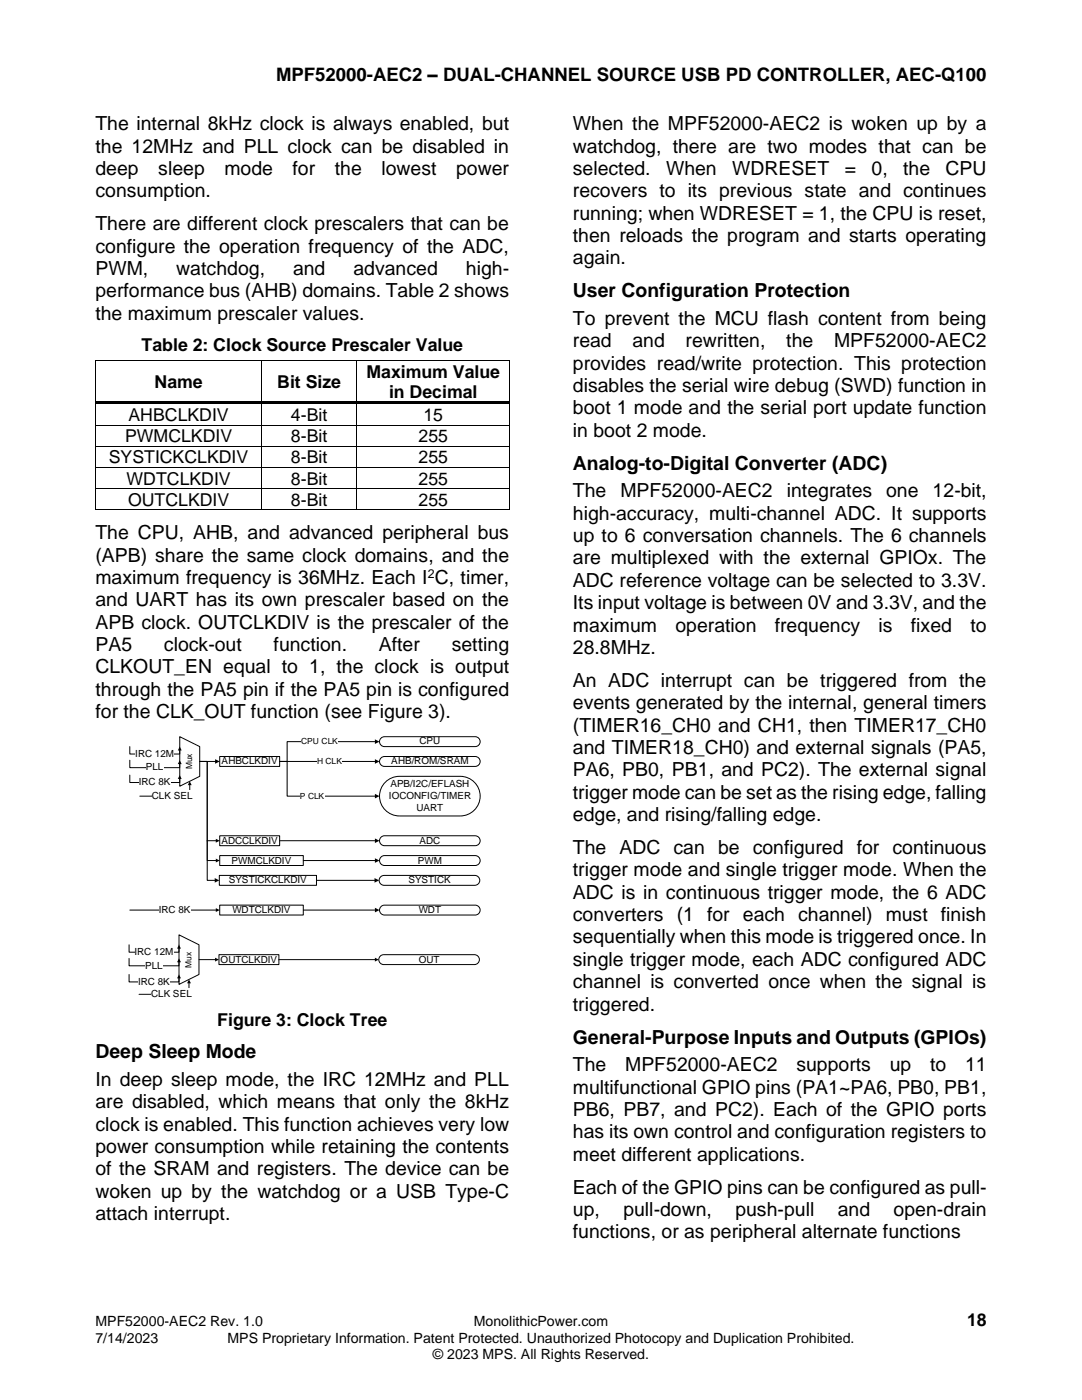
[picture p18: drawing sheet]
<svg xmlns="http://www.w3.org/2000/svg" width="216mm" height="279mm" viewBox="0 0 216 279" stroke-linecap="round" stroke-linejoin="round" font-family="sans-serif">
<defs><g id="words">
<g font-size="3.9">
<text x="19" y="26">The internal 8kHz clock is always enabled, but</text>
<text x="114.3" y="26">When the MPF52000-AEC2 is woken up by a</text>
<text x="19" y="30.4">the 12MHz and PLL clock can be disabled in</text>
<text x="19" y="34.9">deep</text>
<text x="31.6" y="34.9">sleep</text>
<text x="44.8" y="34.9">mode</text>
<text x="58.4" y="34.9">for</text>
<text x="66.8" y="34.9">the</text>
<text x="76.1" y="34.9">lowest</text>
<text x="91" y="34.9">power</text>
<text x="114.3" y="30.4">watchdog, there are two modes that can be</text>
<text x="114.3" y="34.9">selected.</text>
<text x="132.9" y="34.9">When</text>
<text x="146.1" y="34.9">WDRESET</text>
<text x="168.6" y="34.9">=</text>
<text x="173.9" y="34.9">0,</text>
<text x="180.2" y="34.9">the</text>
<text x="188.7" y="34.9">CPU</text>
<text x="19" y="39.4">consumption.</text>
<text x="114.3" y="39.4">recovers to its previous state and continues</text>
<text x="19" y="46">There are different clock prescalers that can be</text>
<text x="114.3" y="43.8">running; when WDRESET = 1, the CPU is reset,</text>
<text x="19" y="50.4">configure the operation frequency of the ADC,</text>
<text x="114.3" y="48.3">then reloads the program and starts operating</text>
<text x="114.3" y="52.8">again.</text>
<text x="19" y="54.9">PWM,</text>
<text x="19" y="59.3">performance bus (AHB) domains. Table 2 shows</text>
<text x="35.2" y="54.9">watchdog,</text>
<text x="58.5" y="54.9">and</text>
<text x="70.5" y="54.9">advanced</text>
<text x="93" y="54.9">high-</text>
<text x="114.3" y="59.4">User Configuration Protection</text>
<text x="19" y="63.8">the maximum prescaler values.</text>
<text x="114.3" y="64.9">To prevent the MCU flash content from being</text>
<text x="114.3" y="69.3">read</text>
<text x="126.2" y="69.3">and</text>
<text x="136.8" y="69.3">rewritten,</text>
<text x="156.9" y="69.3">the</text>
<text x="166.4" y="69.3">MPF52000-AEC2</text>
<text x="114.3" y="73.8">provides read/write protection. This protection</text>
<text x="114.3" y="78.3">disables the serial wire debug (SWD) function in</text>
<text x="114.3" y="82.7">boot 1 mode and the serial port update function</text>
<text x="114.3" y="87.2">in boot 2 mode.</text>
<text x="114.3" y="93.8">Analog-to-Digital Converter (ADC)</text>
<text x="114.3" y="99.3">The</text>
<text x="123.8" y="99.3">MPF52000-AEC2</text>
<text x="157" y="99.3">integrates</text>
<text x="176.8" y="99.3">one</text>
<text x="186.1" y="99.3">12-bit,</text>
<text x="19" y="107.6">The CPU, AHB, and advanced peripheral bus</text>
<text x="114.3" y="103.7">high-accuracy, multi-channel ADC. It supports</text>
<text x="19" y="112.1">(APB) share the same clock domains, and the</text>
<text x="114.3" y="108.2">up to 6 conversation channels. The 6 channels</text>
<text x="114.3" y="112.7">are multiplexed with the external GPIOx. The</text>
<text x="19" y="116.5">maximum frequency is 36MHz. Each I C, timer,</text>
<text x="114.3" y="117.1">ADC reference voltage can be selected to 3.3V.</text>
<text x="19" y="121">and UART has its own prescaler based on the</text>
<text x="19" y="125.4">APB clock. OUTCLKDIV is the prescaler of the</text>
<text x="114.3" y="121.6">Its input voltage is between 0V and 3.3V, and the</text>
<text x="19" y="129.9">PA5</text>
<text x="32.7" y="129.9">clock-out</text>
<text x="54.6" y="129.9">function.</text>
<text x="75.6" y="129.9">After</text>
<text x="90.1" y="129.9">setting</text>
<text x="114.3" y="126.1">maximum</text>
<text x="114.3" y="130.5">28.8MHz.</text>
<text x="134.8" y="126.1">operation</text>
<text x="154.6" y="126.1">frequency</text>
<text x="175.3" y="126.1">is</text>
<text x="181.8" y="126.1">fixed</text>
<text x="193.7" y="126.1">to</text>
<text x="19" y="134.4">CLKOUT_EN equal to 1, the clock is output</text>
<text x="114.3" y="137.1">An ADC interrupt can be triggered from the</text>
<text x="19" y="138.8">through the PA5 pin if the PA5 pin is configured</text>
<text x="19" y="143.3">for the CLK_OUT function (see Figure 3).</text>
<text x="114.3" y="141.5">events generated by the internal, general timers</text>
<text x="114.3" y="146">(TIMER16_CH0 and CH1, then TIMER17_CH0</text>
<text x="114.3" y="150.5">and TIMER18_CH0) and external signals (PA5,</text>
<text x="114.3" y="155">PA6, PB0, PB1, and PC2). The external signal</text>
<text x="114.3" y="159.4">trigger mode can be set as the rising edge, falling</text>
<text x="114.3" y="163.9">edge, and rising/falling edge.</text>
<text x="114.3" y="170.4">The ADC can be configured for continuous</text>
<text x="114.3" y="174.9">trigger mode and single trigger mode. When the</text>
<text x="114.3" y="179.4">ADC is in continuous trigger mode, the 6 ADC</text>
<text x="114.3" y="183.8">converters (1 for each channel) must finish</text>
<text x="114.3" y="188.3">sequentially when this mode is triggered once. In</text>
<text x="114.3" y="192.8">single trigger mode, each ADC configured ADC</text>
<text x="114.3" y="197.2">channel is converted once when the signal is</text>
<text x="114.3" y="201.7">triggered.</text>
<text x="114.3" y="208.3">General-Purpose Inputs and Outputs (GPIOs)</text>
<text x="19" y="211.2">Deep Sleep Mode</text>
<text x="114.3" y="213.8">The</text>
<text x="124.7" y="213.8">MPF52000-AEC2</text>
<text x="158.9" y="213.8">supports</text>
<text x="177.5" y="213.8">up</text>
<text x="185.6" y="213.8">to</text>
<text x="192.6" y="213.8">11</text>
<text x="19" y="216.7">In deep sleep mode, the IRC 12MHz and PLL</text>
<text x="19" y="221.2">are disabled, which means that only the 8kHz</text>
<text x="114.3" y="218.2">multifunctional GPIO pins (PA1~PA6, PB0, PB1,</text>
<text x="19" y="225.6">clock is enabled. This function achieves very low</text>
<text x="114.3" y="222.7">PB6, PB7, and PC2). Each of the GPIO ports</text>
<text x="114.3" y="227.2">has its own control and configuration registers to</text>
<text x="19" y="230.1">power consumption while retaining the contents</text>
<text x="114.3" y="231.6">meet different applications.</text>
<text x="19" y="234.5">of the SRAM and registers. The device can be</text>
<text x="19" y="239">woken up by the watchdog or a USB Type-C</text>
<text x="114.3" y="238.2">Each of the GPIO pins can be configured as pull-</text>
<text x="19" y="243.5">attach interrupt.</text>
<text x="114.3" y="242.7">up,</text>
<text x="124.4" y="242.7">pull-down,</text>
<text x="146.7" y="242.7">push-pull</text>
<text x="167.2" y="242.7">and</text>
<text x="178.3" y="242.7">open-drain</text>
<text x="114.3" y="247.1">functions, or as peripheral alternate functions</text>
</g>
<text font-size="3.7" x="55.1" y="16.2">MPF52000-AEC2 – DUAL-CHANNEL SOURCE USB PD CONTROLLER, AEC-Q100</text>
<g font-size="3.5">
<text x="28.3" y="70.1">Table 2: Clock Source Prescaler Value</text>
<text x="30.8" y="77.4">Name</text>
<text x="55.3" y="77.4">Bit Size</text>
<text x="73.1" y="75.4">Maximum Value</text>
<text x="25.6" y="84">AHBCLKDIV</text>
<text x="58" y="84">4-Bit</text>
<text x="77.6" y="79.4">in Decimal</text>
<text x="84.5" y="84">15</text>
<text x="25" y="88.2">PWMCLKDIV</text>
<text x="58" y="88.2">8-Bit</text>
<text x="83.5" y="88.2">255</text>
<text x="21.7" y="92.5">SYSTICKCLKDIV</text>
<text x="58" y="92.5">8-Bit</text>
<text x="83.5" y="92.5">255</text>
<text x="25.3" y="96.7">WDTCLKDIV</text>
<text x="25.5" y="100.9">OUTCLKDIV</text>
<text x="58" y="96.7">8-Bit</text>
<text x="58" y="100.9">8-Bit</text>
<text x="83.5" y="96.7">255</text>
<text x="83.5" y="100.9">255</text>
<text x="43.4" y="204.7">Figure 3: Clock Tree</text>
<text x="193" y="264.6">18</text>
</g>
<g font-size="2.8">
<text x="19" y="264.6">MPF52000-AEC2 Rev. 1.0</text>
<text x="19" y="267.9">7/14/2023</text>
<text x="45.4" y="267.9">MPS Proprietary Information. Patent Protected. Unauthorized Photocopy and Duplication Prohibited.</text>
<text x="94.6" y="264.6">MonolithicPower.com</text>
<text x="86.4" y="271.2">© 2023 MPS. All Rights Reserved.</text>
</g>
<text font-size="2.5" x="85.4" y="115.3">2</text>
<g font-size="2">
<text x="83.7" y="148.6">CPU</text>
<text x="27" y="151">IRC 12M</text>
<text x="29.1" y="153.8">PLL</text>
<text x="44.2" y="152.5">AHBCLKDIV</text>
<text x="78.1" y="152.5">AHB/ROM/SRAM</text>
<text x="27.7" y="156.7">IRC 8K</text>
<text x="30.3" y="159.5">CLK SEL</text>
<text x="77.6" y="159.5">IOCONFIG/TIMER</text>
<text x="77.9" y="157.1">APB/I2C/EFLASH</text>
<text x="83.1" y="161.8">UART</text>
<text x="44.2" y="168.4">ADCCLKDIV</text>
<text x="46.2" y="172.3">PWMCLKDIV</text>
<text x="83.4" y="172.3">PWM</text>
<text x="83.7" y="168.4">ADC</text>
<text x="45.7" y="176.3">SYSTICKCLKDIV</text>
<text x="81.5" y="176.3">SYSTICK</text>
<text x="31.7" y="182.2">IRC 8K</text>
<text x="46.4" y="182.2">WDTCLKDIV</text>
<text x="83.6" y="182.2">WDT</text>
<text x="26.8" y="190.6">IRC 12M</text>
<text x="27.5" y="196.6">IRC 8K</text>
<text x="29" y="193.4">PLL</text>
<text x="44" y="192.1">OUTCLKDIV</text>
<text x="83.6" y="192.1">OUT</text>
<text x="30.2" y="199.1">CLK SEL</text>
</g>
<g font-size="1.7">
<text x="60.1" y="148.5">CPU CLK</text>
<text x="38.4" y="153.5" transform="rotate(-90 38.4 153.5)">Mux</text>
<text x="63.3" y="152.4">H CLK</text>
<text x="59.8" y="159.4">P CLK</text>
<text x="38.2" y="193.1" transform="rotate(-90 38.2 193.1)">Mux</text>
</g>
</g></defs>
<g fill="#000">
<path d="M19 71.9h.2v.1h-.2z" fill-rule="evenodd"/>
<path d="M19 71.9h.2v.1h-.2z" fill-rule="evenodd"/>
<path d="M52.1 71.9h.1v.1h-.1z" fill-rule="evenodd"/>
<path d="M71.1 71.9h.2v.1h-.2z" fill-rule="evenodd"/>
<path d="M101.6 71.9h.2v.1h-.2z" fill-rule="evenodd"/>
<path d="M101.6 71.9h.2v.1h-.2z" fill-rule="evenodd"/>
<path d="M19 80.1h.2v.6h-.2z" fill-rule="evenodd"/>
<path d="M19 84.7h.2v.2h-.2z" fill-rule="evenodd"/>
<path d="M19 89h.2v.1h-.2z" fill-rule="evenodd"/>
<path d="M19 93.2h.2v.2h-.2z" fill-rule="evenodd"/>
<path d="M19 97.4h.2v.2h-.2z" fill-rule="evenodd"/>
<path d="M19.2 80.1h32.9v.6h-32.9z" fill-rule="evenodd"/>
<path d="M52.1 80.1h.5v.6h-.5z" fill-rule="evenodd"/>
<path d="M52.1 84.7h.1v.2h-.1z" fill-rule="evenodd"/>
<path d="M52.1 89h.1v.1h-.1z" fill-rule="evenodd"/>
<path d="M52.1 93.2h.1v.2h-.1z" fill-rule="evenodd"/>
<path d="M52.1 97.4h.1v.2h-.1z" fill-rule="evenodd"/>
<path d="M52.6 80.1h18.5v.6h-18.5z" fill-rule="evenodd"/>
<path d="M71.1 80.1h.6v.6h-.6z" fill-rule="evenodd"/>
<path d="M71.1 84.7h.2v.2h-.2z" fill-rule="evenodd"/>
<path d="M71.1 89h.2v.1h-.2z" fill-rule="evenodd"/>
<path d="M71.1 93.2h.2v.2h-.2z" fill-rule="evenodd"/>
<path d="M71.1 97.4h.2v.2h-.2z" fill-rule="evenodd"/>
<path d="M71.7 80.1h29.9v.6h-29.9z" fill-rule="evenodd"/>
<path d="M101.6 80.1h.2v.6h-.2z" fill-rule="evenodd"/>
<path d="M101.6 84.7h.2v.2h-.2z" fill-rule="evenodd"/>
<path d="M101.6 89h.2v.1h-.2z" fill-rule="evenodd"/>
<path d="M101.6 93.2h.2v.2h-.2z" fill-rule="evenodd"/>
<path d="M101.6 97.4h.2v.2h-.2z" fill-rule="evenodd"/>
<path d="M19 101.7h.2v.1h-.2z" fill-rule="evenodd"/>
<path d="M19 101.7h.2v.1h-.2z" fill-rule="evenodd"/>
<path d="M52.1 101.7h.1v.1h-.1z" fill-rule="evenodd"/>
<path d="M71.1 101.7h.2v.1h-.2z" fill-rule="evenodd"/>
<path d="M101.6 101.7h.2v.1h-.2z" fill-rule="evenodd"/>
<path d="M101.6 101.7h.2v.1h-.2z" fill-rule="evenodd"/>
</g>
<g fill="none" stroke="#000" stroke-width=".2">
<path d="M19.1 72v8.1M19.2 72h32.9M52.2 72v8.1M52.2 72h18.9M71.2 72v8.1M71.3 72h30.3M101.7 72v8.1M19.1 80.7v4M19.1 84.9v4.1M19.1 89.1v4.1M19.1 93.4v4M19.1 97.6v4.1"/>
<path d="M19.2 84.8h32.9M19.2 89.1h32.9M19.2 93.3h32.9M19.2 97.5h32.9M52.2 80.7v4M52.2 84.9v4.1M52.2 89.1v4.1M52.2 93.4v4M52.2 97.6v4.1M52.2 84.8h18.9M52.2 89.1h18.9M52.2 93.3h18.9"/>
<path d="M52.2 97.5h18.9M71.2 80.7v4M71.2 84.9v4.1M71.2 89.1v4.1M71.2 93.4v4M71.2 97.6v4.1M71.3 84.8h30.3M71.3 89.1h30.3M71.3 93.3h30.3M71.3 97.5h30.3M101.7 80.7v4M101.7 84.9v4.1"/>
<path d="M101.7 89.1v4.1M101.7 93.4v4M101.7 97.6v4.1M19.2 101.8h32.9M52.2 101.8h18.9M71.3 101.8h30.3"/>
</g>
<path d="M43.8 151h12v2h-12z" fill-rule="evenodd" fill="#fff"/>
<path d="M43.8 151h12v2h-12z" fill="none" stroke="#000" stroke-width=".2"/>
<path d="M35.9 147l4 2v5.9l-4 2z" fill-rule="evenodd" fill="#fff"/>
<path d="M25.9 149v1.5h10v-.8M35.9 147l4 2v5.9l-4 2z" fill="none" stroke="#000" stroke-width=".2"/>
<path d="M35.9 149l.4 .8h-.8z" fill="#000"/>
<path d="M27 149.3h7.8v2.4h-7.8z" fill-rule="evenodd" fill="#fff"/>
<path d="M25.9 151.7v1.5h10v-.8" fill="none" stroke="#000" stroke-width=".2"/>
<path d="M35.9 151.7l.4 .8h-.8z" fill="#000"/>
<path d="M29.1 152h3.5v2.4h-3.5z" fill-rule="evenodd" fill="#fff"/>
<path d="M25.9 154.7v1.5h10v-.8" fill="none" stroke="#000" stroke-width=".2"/>
<path d="M35.9 154.7l.4 .8h-.8z" fill="#000"/>
<path d="M27.7 155h6.4v2.3h-6.4z" fill-rule="evenodd" fill="#fff"/>
<path d="M37.9 156.6v2.3h-10" fill="none" stroke="#000" stroke-width=".2"/>
<path d="M37.9 155.9l.3 .8h-.7z" fill="#000"/>
<path d="M30.3 157.7h8.1v2.4h-8.1z" fill-rule="evenodd" fill="#fff"/>
<path d="M39.9 152h3.1M55.8 152h19.1" fill="none" stroke="#000" stroke-width=".2"/>
<path d="M42.9 151.5l.9 .5-.9 .4zM74.8 151.5l.9 .5-.9 .4z" fill="#000"/>
<path d="M63.3 151h4.9v2h-4.9z" fill-rule="evenodd" fill="#fff"/>
<path d="M55.8 152h1.5v6.9h17.6" fill="none" stroke="#000" stroke-width=".2"/>
<path d="M74.8 158.4l.9 .5-.9 .4z" fill="#000"/>
<path d="M59.8 157.9h4.9v2h-4.9z" fill-rule="evenodd" fill="#fff"/>
<path d="M74.9 148h-17.6v4h-1.5" fill="none" stroke="#000" stroke-width=".2"/>
<path d="M74.8 147.6l.9 .4-.9 .5z" fill="#000"/>
<g fill="#fff">
<path d="M60.1 147h7.3v2h-7.3z" fill-rule="evenodd"/>
<path d="M76 147.3l.7-.3h18.1a.99 .99 0 0 1 1 1 .99 .99 0 0 1-1 1h-18.1a.99 .99 0 0 1-.9-.6 .99 .99 0 0 1 .2-1.1z" fill-rule="evenodd"/>
</g>
<path d="M76 147.3l.7-.3h18.1a.99 .99 0 0 1 1 1 .99 .99 0 0 1-1 1h-18.1a.99 .99 0 0 1-.9-.6 .99 .99 0 0 1 .2-1.1z" fill="none" stroke="#000" stroke-width=".2"/>
<path d="M76 151.3l.7-.3h18.1a.99 .99 0 0 1 1 1 .99 .99 0 0 1-1 1h-18.1a.99 .99 0 0 1-.9-.7 .99 .99 0 0 1 .2-1z" fill-rule="evenodd" fill="#fff"/>
<path d="M76 151.3l.7-.3h18.1a.99 .99 0 0 1 1 1 .99 .99 0 0 1-1 1h-18.1a.99 .99 0 0 1-.9-.7 .99 .99 0 0 1 .2-1z" fill="none" stroke="#000" stroke-width=".2"/>
<path d="M76.9 156.1a4 4 0 0 1 2.8-1.2h12.1a4 4 0 0 1 4 4 4 4 0 0 1-4 3.9h-12.1a4 4 0 0 1-3.7-2.4 4 4 0 0 1 .9-4.3z" fill-rule="evenodd" fill="#fff"/>
<path d="M76.9 156.1a4 4 0 0 1 2.8-1.2h12.1a4 4 0 0 1 4 4 4 4 0 0 1-4 3.9h-12.1a4 4 0 0 1-3.7-2.4 4 4 0 0 1 .9-4.3z" fill="none" stroke="#000" stroke-width=".2"/>
<path d="M43.8 166.8h12v2h-12z" fill-rule="evenodd" fill="#fff"/>
<path d="M43.8 166.8h12v2h-12z" fill="none" stroke="#000" stroke-width=".2"/>
<path d="M76 167.1l.7-.3h18.1a.99 .99 0 0 1 1 1 .99 .99 0 0 1-1 1h-18.1a.99 .99 0 0 1-.9-.6 .99 .99 0 0 1 .2-1.1z" fill-rule="evenodd" fill="#fff"/>
<path d="M41.3 167.8h1.9M55.8 167.8h19.1M76 167.1l.7-.3h18.1a.99 .99 0 0 1 1 1 .99 .99 0 0 1-1 1h-18.1a.99 .99 0 0 1-.9-.6 .99 .99 0 0 1 .2-1.1z" fill="none" stroke="#000" stroke-width=".2"/>
<path d="M43.1 167.4l.7 .4-.7 .4zM74.8 167.3l.9 .5-.9 .4z" fill="#000"/>
<path d="M43.8 170.8h16.7v1.9h-16.7z" fill-rule="evenodd" fill="#fff"/>
<path d="M43.8 170.8h16.7v1.9h-16.7z" fill="none" stroke="#000" stroke-width=".2"/>
<path d="M76 171l.7-.2h18.1a.99 .99 0 0 1 1 .9 .99 .99 0 0 1-1 1h-18.1a.99 .99 0 0 1-.9-.6 .99 .99 0 0 1 .2-1.1z" fill-rule="evenodd" fill="#fff"/>
<path d="M60.5 171.7h14.4M76 171l.7-.2h18.1a.99 .99 0 0 1 1 .9 .99 .99 0 0 1-1 1h-18.1a.99 .99 0 0 1-.9-.6 .99 .99 0 0 1 .2-1.1z" fill="none" stroke="#000" stroke-width=".2"/>
<path d="M74.8 171.3l.9 .4-.9 .5z" fill="#000"/>
<path d="M43.8 174.7h19.4v2h-19.4z" fill-rule="evenodd" fill="#fff"/>
<path d="M43.8 174.7h19.4v2h-19.4z" fill="none" stroke="#000" stroke-width=".2"/>
<path d="M75.9 175l.7-.3h18.1a.99 .99 0 0 1 1 1 .99 .99 0 0 1-1 1h-18.1a.99 .99 0 0 1-.9-.6 .99 .99 0 0 1 .2-1.1z" fill-rule="evenodd" fill="#fff"/>
<path d="M43.2 171.7h-1.9v-19.7h-1.4h1.4v23.7h1.7M63.2 175.7h11.6M75.9 175l.7-.3h18.1a.99 .99 0 0 1 1 1 .99 .99 0 0 1-1 1h-18.1a.99 .99 0 0 1-.9-.6 .99 .99 0 0 1 .2-1.1zM25.9 181.6h17.3" fill="none" stroke="#000" stroke-width=".2"/>
<path d="M42.8 175.2l1 .5-1 .5zM43.1 171.4l.7 .3-.7 .4zM74.7 175.2l1 .5-1 .5zM43.1 181.2l.7 .4-.7 .4z" fill="#000"/>
<g fill="#fff">
<path d="M31.7 180.5h6.3v2.3h-6.3z" fill-rule="evenodd"/>
<path d="M43.8 180.6h16.7v2h-16.7z" fill-rule="evenodd"/>
</g>
<path d="M43.8 180.6h16.7v2h-16.7z" fill="none" stroke="#000" stroke-width=".2"/>
<path d="M76 180.9l.7-.3h18.1a.99 .99 0 0 1 1 1 .99 .99 0 0 1-1 1h-18.1a.99 .99 0 0 1-.9-.6 .99 .99 0 0 1 .2-1.1z" fill-rule="evenodd" fill="#fff"/>
<path d="M60.5 181.6h14.4M76 180.9l.7-.3h18.1a.99 .99 0 0 1 1 1 .99 .99 0 0 1-1 1h-18.1a.99 .99 0 0 1-.9-.6 .99 .99 0 0 1 .2-1.1z" fill="none" stroke="#000" stroke-width=".2"/>
<path d="M74.8 181.2l.9 .4-.9 .5z" fill="#000"/>
<path d="M35.7 186.6l4 1.9v6l-4 2z" fill-rule="evenodd" fill="#fff"/>
<path d="M25.8 188.5v1.5h9.9v-.8M35.7 186.6l4 1.9v6l-4 2z" fill="none" stroke="#000" stroke-width=".2"/>
<path d="M35.7 188.5l.4 .8h-.8z" fill="#000"/>
<path d="M26.9 188.9h7.7v2.3h-7.7z" fill-rule="evenodd" fill="#fff"/>
<path d="M25.8 191.3v1.4h9.9v-.8" fill="none" stroke="#000" stroke-width=".2"/>
<path d="M35.7 191.3l.4 .7h-.8z" fill="#000"/>
<path d="M29 191.6h3.5v2.3h-3.5z" fill-rule="evenodd" fill="#fff"/>
<path d="M25.8 194.5v1.5h9.9v-.8" fill="none" stroke="#000" stroke-width=".2"/>
<path d="M35.7 194.5l.4 .8h-.8z" fill="#000"/>
<path d="M27.6 194.8h6.3v2.3h-6.3z" fill-rule="evenodd" fill="#fff"/>
<path d="M37.7 196.1v2.3h-10" fill="none" stroke="#000" stroke-width=".2"/>
<path d="M37.7 195.5l.4 .7h-.8z" fill="#000"/>
<g fill="#fff">
<path d="M30.2 197.3h8.1v2.3h-8.1z" fill-rule="evenodd"/>
<path d="M43.7 190.5h11.9v2h-11.9z" fill-rule="evenodd"/>
</g>
<path d="M43.7 190.5h11.9v2h-11.9z" fill="none" stroke="#000" stroke-width=".2"/>
<path d="M75.9 190.8l.7-.3h18.1a.99 .99 0 0 1 1 1 .99 .99 0 0 1-1 1h-18.1a.99 .99 0 0 1-.9-.6 .99 .99 0 0 1 .2-1.1z" fill-rule="evenodd" fill="#fff"/>
<path d="M39.7 191.5h3.3M55.6 191.5h19.3M75.9 190.8l.7-.3h18.1a.99 .99 0 0 1 1 1 .99 .99 0 0 1-1 1h-18.1a.99 .99 0 0 1-.9-.6 .99 .99 0 0 1 .2-1.1z" fill="none" stroke="#000" stroke-width=".2"/>
<path d="M42.9 191.1l.8 .4-.8 .4zM74.8 191.1l.8 .4-.8 .4z" fill="#000"/>
<use href="#words"/>
</svg>
